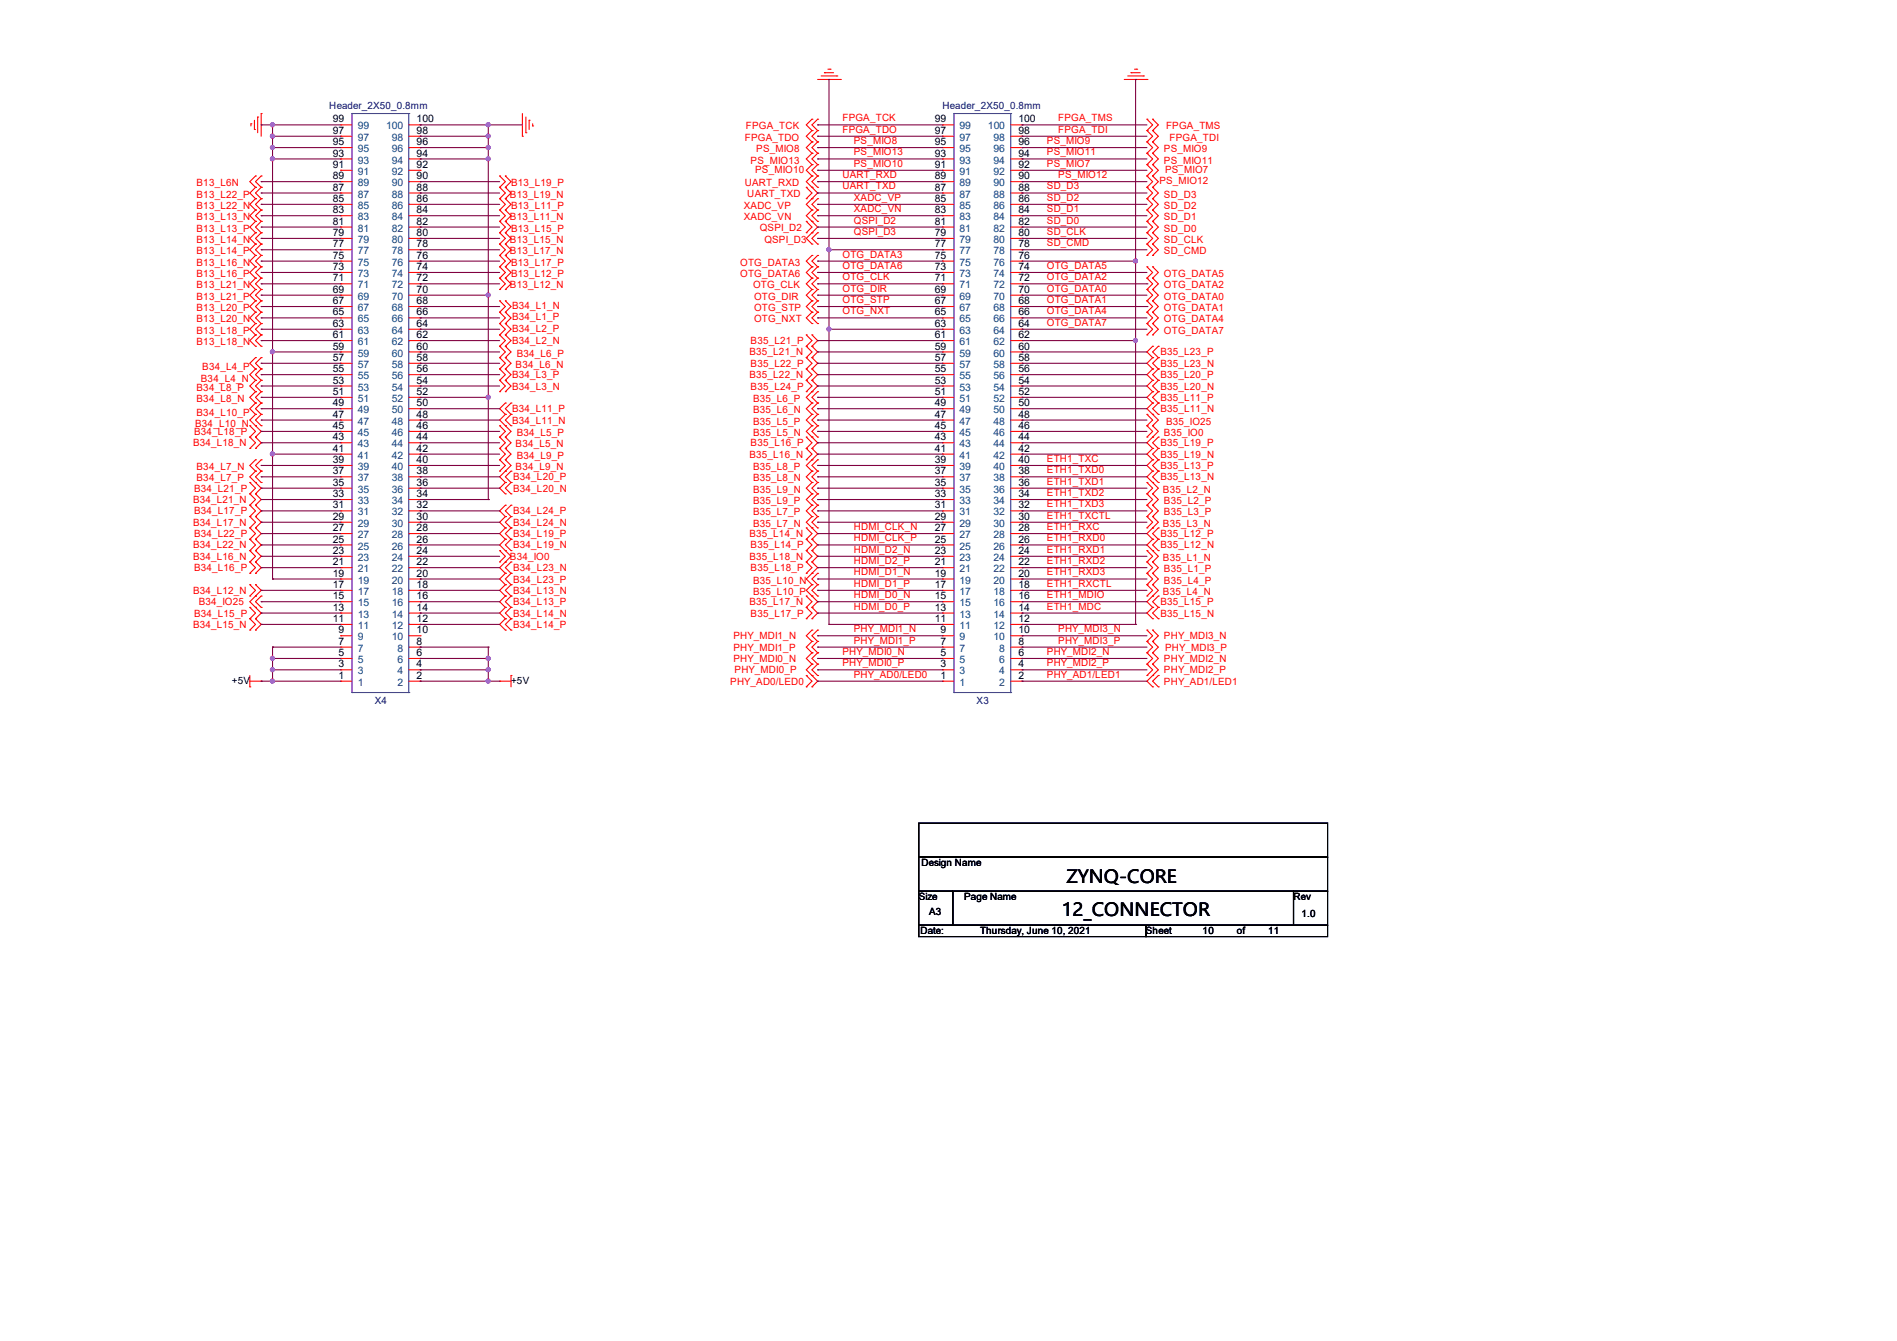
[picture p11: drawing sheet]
<svg xmlns="http://www.w3.org/2000/svg" width="297mm" height="210mm" viewBox="0 0 297 210" stroke-linecap="round" stroke-linejoin="round" font-family="sans-serif">
<defs><g id="words">
<g font-size="2.8">
<text x="166.2" y="143.4">12_CONNECTOR</text>
<text x="167" y="138.3">ZYNQ-CORE</text>
</g>
<g font-size="1.6" fill="#000080">
<text x="51.6" y="17.1">Header_2X50_0.8mm</text>
<text x="147.6" y="17.1">Header_2X50_0.8mm</text>
<text x="58.7" y="110.2">X4</text>
<text x="152.9" y="110.2">X3</text>
</g>
<g font-size="1.6">
<text x="52.1" y="22.7">95</text>
<text x="52.1" y="21">97</text>
<text x="52.1" y="19.2">99</text>
<text x="65.2" y="22.7">96</text>
<text x="65.2" y="21">98</text>
<text x="65.2" y="19.2">100</text>
<text x="146.3" y="22.7">95</text>
<text x="146.3" y="21">97</text>
<text x="146.3" y="19.2">99</text>
<text x="159.5" y="22.7">96</text>
<text x="159.5" y="21">98</text>
<text x="159.5" y="19.2">100</text>
<text x="52.1" y="29.8">87</text>
<text x="52.1" y="28.1">89</text>
<text x="52.1" y="26.3">91</text>
<text x="52.1" y="24.5">93</text>
<text x="65.2" y="29.8">88</text>
<text x="65.2" y="28.1">90</text>
<text x="65.2" y="26.3">92</text>
<text x="65.2" y="24.5">94</text>
<text x="146.3" y="29.8">87</text>
<text x="146.3" y="28.1">89</text>
<text x="146.3" y="26.3">91</text>
<text x="146.3" y="24.5">93</text>
<text x="159.5" y="29.8">88</text>
<text x="159.5" y="28.1">90</text>
<text x="159.5" y="26.3">92</text>
<text x="159.5" y="24.5">94</text>
<text x="52.1" y="35.2">81</text>
<text x="52.1" y="33.4">83</text>
<text x="52.1" y="31.6">85</text>
<text x="65.2" y="35.2">82</text>
<text x="65.2" y="33.4">84</text>
<text x="65.2" y="31.6">86</text>
<text x="146.3" y="35.2">81</text>
<text x="146.3" y="33.4">83</text>
<text x="146.3" y="31.6">85</text>
<text x="159.5" y="35.2">82</text>
<text x="159.5" y="33.4">84</text>
<text x="159.5" y="31.6">86</text>
<text x="52.1" y="40.5">75</text>
<text x="52.1" y="38.7">77</text>
<text x="52.1" y="37">79</text>
<text x="65.2" y="40.5">76</text>
<text x="65.2" y="38.7">78</text>
<text x="65.2" y="37">80</text>
<text x="146.3" y="40.5">75</text>
<text x="146.3" y="38.7">77</text>
<text x="146.3" y="37">79</text>
<text x="159.5" y="40.5">76</text>
<text x="159.5" y="38.7">78</text>
<text x="159.5" y="37">80</text>
<text x="52.1" y="47.6">67</text>
<text x="52.1" y="45.8">69</text>
<text x="52.1" y="44.1">71</text>
<text x="52.1" y="42.3">73</text>
<text x="65.2" y="47.6">68</text>
<text x="65.2" y="45.8">70</text>
<text x="65.2" y="44.1">72</text>
<text x="65.2" y="42.3">74</text>
<text x="146.3" y="47.6">67</text>
<text x="146.3" y="45.8">69</text>
<text x="146.3" y="44.1">71</text>
<text x="146.3" y="42.3">73</text>
<text x="159.5" y="47.6">68</text>
<text x="159.5" y="45.8">70</text>
<text x="159.5" y="44.1">72</text>
<text x="159.5" y="42.3">74</text>
<text x="52.1" y="53">61</text>
<text x="52.1" y="51.2">63</text>
<text x="52.1" y="49.4">65</text>
<text x="65.2" y="53">62</text>
<text x="65.2" y="51.2">64</text>
<text x="65.2" y="49.4">66</text>
<text x="146.3" y="53">61</text>
<text x="146.3" y="51.2">63</text>
<text x="146.3" y="49.4">65</text>
<text x="159.5" y="53">62</text>
<text x="159.5" y="51.2">64</text>
<text x="159.5" y="49.4">66</text>
<text x="52.1" y="58.3">55</text>
<text x="52.1" y="56.5">57</text>
<text x="52.1" y="54.7">59</text>
<text x="65.2" y="58.3">56</text>
<text x="65.2" y="56.5">58</text>
<text x="65.2" y="54.7">60</text>
<text x="146.3" y="58.3">55</text>
<text x="146.3" y="56.5">57</text>
<text x="146.3" y="54.7">59</text>
<text x="159.5" y="58.3">56</text>
<text x="159.5" y="56.5">58</text>
<text x="159.5" y="54.7">60</text>
<text x="52.1" y="65.4">47</text>
<text x="52.1" y="63.6">49</text>
<text x="52.1" y="61.8">51</text>
<text x="52.1" y="60.1">53</text>
<text x="65.2" y="65.4">48</text>
<text x="65.2" y="63.6">50</text>
<text x="65.2" y="61.8">52</text>
<text x="65.2" y="60.1">54</text>
<text x="146.3" y="65.4">47</text>
<text x="146.3" y="63.6">49</text>
<text x="146.3" y="61.8">51</text>
<text x="146.3" y="60.1">53</text>
<text x="159.5" y="65.4">48</text>
<text x="159.5" y="63.6">50</text>
<text x="159.5" y="61.8">52</text>
<text x="159.5" y="60.1">54</text>
<text x="52.1" y="70.7">41</text>
<text x="52.1" y="69">43</text>
<text x="52.1" y="67.2">45</text>
<text x="65.2" y="70.7">42</text>
<text x="65.2" y="69">44</text>
<text x="65.2" y="67.2">46</text>
<text x="146.3" y="70.7">41</text>
<text x="146.3" y="69">43</text>
<text x="146.3" y="67.2">45</text>
<text x="159.5" y="70.7">42</text>
<text x="159.5" y="69">44</text>
<text x="159.5" y="67.2">46</text>
<text x="52.1" y="77.9">33</text>
<text x="52.1" y="76.1">35</text>
<text x="52.1" y="74.3">37</text>
<text x="52.1" y="72.5">39</text>
<text x="65.2" y="77.9">34</text>
<text x="65.2" y="76.1">36</text>
<text x="65.2" y="74.3">38</text>
<text x="65.2" y="72.5">40</text>
<text x="146.3" y="77.9">33</text>
<text x="146.3" y="76.1">35</text>
<text x="146.3" y="74.3">37</text>
<text x="146.3" y="72.5">39</text>
<text x="159.5" y="77.9">34</text>
<text x="159.5" y="76.1">36</text>
<text x="159.5" y="74.3">38</text>
<text x="159.5" y="72.5">40</text>
<text x="52.1" y="83.2">27</text>
<text x="52.1" y="81.4">29</text>
<text x="52.1" y="79.6">31</text>
<text x="65.2" y="83.2">28</text>
<text x="65.2" y="81.4">30</text>
<text x="65.2" y="79.6">32</text>
<text x="146.3" y="83.2">27</text>
<text x="146.3" y="81.4">29</text>
<text x="146.3" y="79.6">31</text>
<text x="159.5" y="83.2">28</text>
<text x="159.5" y="81.4">30</text>
<text x="159.5" y="79.6">32</text>
<text x="52.1" y="88.5">21</text>
<text x="52.1" y="86.7">23</text>
<text x="52.1" y="85">25</text>
<text x="65.2" y="88.5">22</text>
<text x="65.2" y="86.7">24</text>
<text x="65.2" y="85">26</text>
<text x="146.3" y="88.5">21</text>
<text x="146.3" y="86.7">23</text>
<text x="146.3" y="85">25</text>
<text x="159.5" y="88.5">22</text>
<text x="159.5" y="86.7">24</text>
<text x="159.5" y="85">26</text>
<text x="52.1" y="95.6">13</text>
<text x="52.1" y="93.9">15</text>
<text x="52.1" y="92.1">17</text>
<text x="52.1" y="90.3">19</text>
<text x="65.2" y="95.6">14</text>
<text x="65.2" y="93.9">16</text>
<text x="65.2" y="92.1">18</text>
<text x="65.2" y="90.3">20</text>
<text x="146.3" y="95.6">13</text>
<text x="146.3" y="93.9">15</text>
<text x="146.3" y="92.1">17</text>
<text x="146.3" y="90.3">19</text>
<text x="159.5" y="95.6">14</text>
<text x="159.5" y="93.9">16</text>
<text x="159.5" y="92.1">18</text>
<text x="159.5" y="90.3">20</text>
<text x="52.1" y="97.4">11</text>
<text x="53" y="101">7</text>
<text x="53" y="99.2">9</text>
<text x="65.2" y="101">8</text>
<text x="65.2" y="99.2">10</text>
<text x="65.2" y="97.4">12</text>
<text x="146.3" y="97.4">11</text>
<text x="147.2" y="101">7</text>
<text x="147.2" y="99.2">9</text>
<text x="159.5" y="101">8</text>
<text x="159.5" y="99.2">10</text>
<text x="159.5" y="97.4">12</text>
<text x="36.3" y="107.1">+5V</text>
<text x="53" y="106.3">1</text>
<text x="53" y="104.5">3</text>
<text x="53" y="102.7">5</text>
<text x="65.2" y="104.5">4</text>
<text x="65.2" y="102.7">6</text>
<text x="65.2" y="106.3">2</text>
<text x="80" y="107.1">+5V</text>
<text x="147.2" y="106.3">1</text>
<text x="147.2" y="104.5">3</text>
<text x="147.2" y="102.7">5</text>
<text x="159.5" y="104.5">4</text>
<text x="159.5" y="102.7">6</text>
<text x="159.5" y="106.3">2</text>
<text x="144.3" y="135.7">Design Name</text>
<text x="143.8" y="141">Size</text>
<text x="145.5" y="143.3">A3</text>
<text x="151" y="141">Page Name</text>
<text x="202.5" y="141">Rev</text>
<text x="203.8" y="143.7">1.0</text>
<text x="144.1" y="146.3">Date:</text>
<text x="153.5" y="146.3">Thursday, June 10, 2021</text>
<text x="179.4" y="146.3">Sheet</text>
<text x="188.3" y="146.3">10</text>
<text x="193.6" y="146.3">of</text>
<text x="198.6" y="146.3">11</text>
</g>
<g font-size="1.6" fill="#004080">
<text x="56" y="23.8">95</text>
<text x="56" y="22.1">97</text>
<text x="56" y="20.3">99</text>
<text x="60.5" y="20.3">100</text>
<text x="61.3" y="23.8">96</text>
<text x="61.3" y="22.1">98</text>
<text x="150.2" y="23.8">95</text>
<text x="150.2" y="22.1">97</text>
<text x="150.2" y="20.3">99</text>
<text x="154.7" y="20.3">100</text>
<text x="155.6" y="23.8">96</text>
<text x="155.6" y="22.1">98</text>
<text x="56" y="29.2">89</text>
<text x="56" y="27.4">91</text>
<text x="56" y="25.6">93</text>
<text x="61.3" y="29.2">90</text>
<text x="61.3" y="27.4">92</text>
<text x="61.3" y="25.6">94</text>
<text x="150.2" y="29.2">89</text>
<text x="150.2" y="27.4">91</text>
<text x="150.2" y="25.6">93</text>
<text x="155.6" y="29.2">90</text>
<text x="155.6" y="27.4">92</text>
<text x="155.6" y="25.6">94</text>
<text x="56" y="34.5">83</text>
<text x="56" y="32.7">85</text>
<text x="56" y="30.9">87</text>
<text x="61.3" y="34.5">84</text>
<text x="61.3" y="32.7">86</text>
<text x="61.3" y="30.9">88</text>
<text x="150.2" y="34.5">83</text>
<text x="150.2" y="32.7">85</text>
<text x="150.2" y="30.9">87</text>
<text x="155.6" y="34.5">84</text>
<text x="155.6" y="32.7">86</text>
<text x="155.6" y="30.9">88</text>
<text x="56" y="41.6">75</text>
<text x="56" y="39.8">77</text>
<text x="56" y="38.1">79</text>
<text x="56" y="36.3">81</text>
<text x="61.3" y="41.6">76</text>
<text x="61.3" y="39.8">78</text>
<text x="61.3" y="38.1">80</text>
<text x="61.3" y="36.3">82</text>
<text x="150.2" y="41.6">75</text>
<text x="150.2" y="39.8">77</text>
<text x="150.2" y="38.1">79</text>
<text x="150.2" y="36.3">81</text>
<text x="155.6" y="41.6">76</text>
<text x="155.6" y="39.8">78</text>
<text x="155.6" y="38.1">80</text>
<text x="155.6" y="36.3">82</text>
<text x="56" y="46.9">69</text>
<text x="56" y="45.2">71</text>
<text x="56" y="43.4">73</text>
<text x="61.3" y="46.9">70</text>
<text x="61.3" y="45.2">72</text>
<text x="61.3" y="43.4">74</text>
<text x="150.2" y="46.9">69</text>
<text x="150.2" y="45.2">71</text>
<text x="150.2" y="43.4">73</text>
<text x="155.6" y="46.9">70</text>
<text x="155.6" y="45.2">72</text>
<text x="155.6" y="43.4">74</text>
<text x="56" y="52.3">63</text>
<text x="56" y="50.5">65</text>
<text x="56" y="48.7">67</text>
<text x="61.3" y="52.3">64</text>
<text x="61.3" y="50.5">66</text>
<text x="61.3" y="48.7">68</text>
<text x="150.2" y="52.3">63</text>
<text x="150.2" y="50.5">65</text>
<text x="150.2" y="48.7">67</text>
<text x="155.6" y="52.3">64</text>
<text x="155.6" y="50.5">66</text>
<text x="155.6" y="48.7">68</text>
<text x="56" y="59.4">55</text>
<text x="56" y="57.6">57</text>
<text x="56" y="55.8">59</text>
<text x="56" y="54.1">61</text>
<text x="61.3" y="59.4">56</text>
<text x="61.3" y="57.6">58</text>
<text x="61.3" y="55.8">60</text>
<text x="61.3" y="54.1">62</text>
<text x="150.2" y="59.4">55</text>
<text x="150.2" y="57.6">57</text>
<text x="150.2" y="55.8">59</text>
<text x="150.2" y="54.1">61</text>
<text x="155.6" y="59.4">56</text>
<text x="155.6" y="57.6">58</text>
<text x="155.6" y="55.8">60</text>
<text x="155.6" y="54.1">62</text>
<text x="56" y="64.7">49</text>
<text x="56" y="63">51</text>
<text x="56" y="61.2">53</text>
<text x="61.3" y="64.7">50</text>
<text x="61.3" y="63">52</text>
<text x="61.3" y="61.2">54</text>
<text x="150.2" y="64.7">49</text>
<text x="150.2" y="63">51</text>
<text x="150.2" y="61.2">53</text>
<text x="155.6" y="64.7">50</text>
<text x="155.6" y="63">52</text>
<text x="155.6" y="61.2">54</text>
<text x="56" y="71.8">41</text>
<text x="56" y="70.1">43</text>
<text x="56" y="68.3">45</text>
<text x="56" y="66.5">47</text>
<text x="61.3" y="71.8">42</text>
<text x="61.3" y="70.1">44</text>
<text x="61.3" y="68.3">46</text>
<text x="61.3" y="66.5">48</text>
<text x="150.2" y="71.8">41</text>
<text x="150.2" y="70.1">43</text>
<text x="150.2" y="68.3">45</text>
<text x="150.2" y="66.5">47</text>
<text x="155.6" y="71.8">42</text>
<text x="155.6" y="70.1">44</text>
<text x="155.6" y="68.3">46</text>
<text x="155.6" y="66.5">48</text>
<text x="56" y="77.2">35</text>
<text x="56" y="75.4">37</text>
<text x="56" y="73.6">39</text>
<text x="61.3" y="77.2">36</text>
<text x="61.3" y="75.4">38</text>
<text x="61.3" y="73.6">40</text>
<text x="150.2" y="77.2">35</text>
<text x="150.2" y="75.4">37</text>
<text x="150.2" y="73.6">39</text>
<text x="155.6" y="77.2">36</text>
<text x="155.6" y="75.4">38</text>
<text x="155.6" y="73.6">40</text>
<text x="56" y="82.5">29</text>
<text x="56" y="80.7">31</text>
<text x="56" y="79">33</text>
<text x="61.3" y="82.5">30</text>
<text x="61.3" y="80.7">32</text>
<text x="61.3" y="79">34</text>
<text x="150.2" y="82.5">29</text>
<text x="150.2" y="80.7">31</text>
<text x="150.2" y="79">33</text>
<text x="155.6" y="82.5">30</text>
<text x="155.6" y="80.7">32</text>
<text x="155.6" y="79">34</text>
<text x="56" y="89.6">21</text>
<text x="56" y="87.8">23</text>
<text x="56" y="86.1">25</text>
<text x="56" y="84.3">27</text>
<text x="61.3" y="89.6">22</text>
<text x="61.3" y="87.8">24</text>
<text x="61.3" y="86.1">26</text>
<text x="61.3" y="84.3">28</text>
<text x="150.2" y="89.6">21</text>
<text x="150.2" y="87.8">23</text>
<text x="150.2" y="86.1">25</text>
<text x="150.2" y="84.3">27</text>
<text x="155.6" y="89.6">22</text>
<text x="155.6" y="87.8">24</text>
<text x="155.6" y="86.1">26</text>
<text x="155.6" y="84.3">28</text>
<text x="56" y="95">15</text>
<text x="56" y="93.2">17</text>
<text x="56" y="91.4">19</text>
<text x="61.3" y="95">16</text>
<text x="61.3" y="93.2">18</text>
<text x="61.3" y="91.4">20</text>
<text x="150.2" y="95">15</text>
<text x="150.2" y="93.2">17</text>
<text x="150.2" y="91.4">19</text>
<text x="155.6" y="95">16</text>
<text x="155.6" y="93.2">18</text>
<text x="155.6" y="91.4">20</text>
<text x="56" y="100.3">9</text>
<text x="56" y="98.5">11</text>
<text x="56" y="96.7">13</text>
<text x="61.3" y="100.3">10</text>
<text x="61.3" y="98.5">12</text>
<text x="61.3" y="96.7">14</text>
<text x="150.2" y="100.3">9</text>
<text x="150.2" y="98.5">11</text>
<text x="150.2" y="96.7">13</text>
<text x="155.6" y="100.3">10</text>
<text x="155.6" y="98.5">12</text>
<text x="155.6" y="96.7">14</text>
<text x="56" y="107.4">1</text>
<text x="56" y="105.6">3</text>
<text x="56" y="103.8">5</text>
<text x="56" y="102.1">7</text>
<text x="62.2" y="105.6">4</text>
<text x="62.2" y="103.8">6</text>
<text x="62.2" y="102.1">8</text>
<text x="62.2" y="107.4">2</text>
<text x="150.2" y="107.4">1</text>
<text x="150.2" y="105.6">3</text>
<text x="150.2" y="103.8">5</text>
<text x="150.2" y="102.1">7</text>
<text x="156.5" y="105.6">4</text>
<text x="156.5" y="103.8">6</text>
<text x="156.5" y="102.1">8</text>
<text x="156.5" y="107.4">2</text>
</g>
<g font-size="1.6" fill="#f00">
<text x="116.6" y="22.1">FPGA_TDO</text>
<text x="116.8" y="20.3">FPGA_TCK</text>
<text x="118.4" y="23.8">PS_MIO8</text>
<text x="131.9" y="20.8">FPGA_TDO</text>
<text x="131.9" y="19">FPGA_TCK</text>
<text x="133.7" y="22.6">PS_MIO8</text>
<text x="163.9" y="22.6">PS_MIO9</text>
<text x="165.7" y="20.8">FPGA_TDI</text>
<text x="165.7" y="19">FPGA_TMS</text>
<text x="182.2" y="23.8">PS_MIO9</text>
<text x="182.6" y="20.3">FPGA_TMS</text>
<text x="183.1" y="22.1">FPGA_TDI</text>
<text x="30.8" y="29.2">B13_L6N</text>
<text x="80" y="29.2">B13_L19_P</text>
<text x="116.6" y="29.2">UART_RXD</text>
<text x="117.5" y="25.6">PS_MIO13</text>
<text x="118.2" y="27.1">PS_MIO10</text>
<text x="131.9" y="27.9">UART_RXD</text>
<text x="131.9" y="29.7">UART_TXD</text>
<text x="133.7" y="24.3">PS_MIO13</text>
<text x="133.7" y="26.1">PS_MIO10</text>
<text x="163.9" y="29.7">SD_D3</text>
<text x="163.9" y="24.3">PS_MIO11</text>
<text x="163.9" y="26.1">PS_MIO7</text>
<text x="165.7" y="27.9">PS_MIO12</text>
<text x="181.5" y="28.8">PS_MIO12</text>
<text x="182.2" y="25.6">PS_MIO11</text>
<text x="182.4" y="27.1">PS_MIO7</text>
<text x="30.8" y="30.9">B13_L22_P</text>
<text x="30.8" y="32.7">B13_L22_N</text>
<text x="30.8" y="34.5">B13_L13_N</text>
<text x="79.8" y="34.5">B13_L11_N</text>
<text x="79.8" y="30.9">B13_L19_N</text>
<text x="80" y="32.7">B13_L11_P</text>
<text x="116.5" y="32.7">XADC_VP</text>
<text x="116.5" y="34.5">XADC_VN</text>
<text x="117" y="30.8">UART_TXD</text>
<text x="133.7" y="35">QSPI_D2</text>
<text x="133.7" y="31.5">XADC_VP</text>
<text x="133.7" y="33.2">XADC_VN</text>
<text x="163.9" y="33.2">SD_D1</text>
<text x="163.9" y="35">SD_D0</text>
<text x="163.9" y="31.5">SD_D2</text>
<text x="182.2" y="30.9">SD_D3</text>
<text x="182.2" y="34.5">SD_D1</text>
<text x="182.2" y="32.7">SD_D2</text>
<text x="30.8" y="36.3">B13_L13_P</text>
<text x="30.8" y="39.8">B13_L14_P</text>
<text x="30.8" y="38.1">B13_L14_N</text>
<text x="30.8" y="41.6">B13_L16_N</text>
<text x="79.8" y="38.1">B13_L15_N</text>
<text x="79.8" y="39.8">B13_L17_N</text>
<text x="80" y="36.3">B13_L15_P</text>
<text x="80" y="41.6">B13_L17_P</text>
<text x="115.9" y="41.6">OTG_DATA3</text>
<text x="119" y="36.1">QSPI_D2</text>
<text x="119.7" y="38.1">QSPI_D3</text>
<text x="131.9" y="40.3">OTG_DATA3</text>
<text x="133.7" y="36.8">QSPI_D3</text>
<text x="163.9" y="38.6">SD_CMD</text>
<text x="163.9" y="36.8">SD_CLK</text>
<text x="182.2" y="39.8">SD_CMD</text>
<text x="182.2" y="38.1">SD_CLK</text>
<text x="182.2" y="36.3">SD_D0</text>
<text x="30.8" y="43.4">B13_L16_P</text>
<text x="30.8" y="45.2">B13_L21_N</text>
<text x="30.8" y="46.9">B13_L21_P</text>
<text x="79.8" y="45.2">B13_L12_N</text>
<text x="80" y="43.4">B13_L12_P</text>
<text x="115.9" y="43.4">OTG_DATA6</text>
<text x="117.9" y="45.2">OTG_CLK</text>
<text x="118.1" y="46.9">OTG_DIR</text>
<text x="131.9" y="47.5">OTG_STP</text>
<text x="131.9" y="43.9">OTG_CLK</text>
<text x="131.9" y="42.1">OTG_DATA6</text>
<text x="131.9" y="45.7">OTG_DIR</text>
<text x="163.9" y="47.5">OTG_DATA1</text>
<text x="163.9" y="42.1">OTG_DATA5</text>
<text x="163.9" y="45.7">OTG_DATA0</text>
<text x="163.9" y="43.9">OTG_DATA2</text>
<text x="182.2" y="46.9">OTG_DATA0</text>
<text x="182.2" y="45.2">OTG_DATA2</text>
<text x="182.2" y="43.4">OTG_DATA5</text>
<text x="30.8" y="50.5">B13_L20_N</text>
<text x="30.8" y="48.7">B13_L20_P</text>
<text x="30.8" y="52.3">B13_L18_P</text>
<text x="80.2" y="50.2">B34_L1_P</text>
<text x="80.2" y="48.4">B34_L1_N</text>
<text x="80.2" y="51.9">B34_L2_P</text>
<text x="80.2" y="53.9">B34_L2_N</text>
<text x="117.5" y="53.9">B35_L21_P</text>
<text x="118.1" y="50.5">OTG_NXT</text>
<text x="118.1" y="48.7">OTG_STP</text>
<text x="131.9" y="49.2">OTG_NXT</text>
<text x="163.9" y="51">OTG_DATA7</text>
<text x="163.9" y="49.2">OTG_DATA4</text>
<text x="182.2" y="48.7">OTG_DATA1</text>
<text x="182.2" y="52.3">OTG_DATA7</text>
<text x="182.2" y="50.5">OTG_DATA4</text>
<text x="30.8" y="54.1">B13_L18_N</text>
<text x="31.5" y="59.8">B34_L4_N</text>
<text x="31.7" y="58">B34_L4_P</text>
<text x="80.2" y="59.2">B34_L3_P</text>
<text x="80.7" y="57.6">B34_L6_N</text>
<text x="80.9" y="55.8">B34_L6_P</text>
<text x="117.3" y="55.7">B35_L21_N</text>
<text x="117.3" y="59.2">B35_L22_N</text>
<text x="117.5" y="57.4">B35_L22_P</text>
<text x="181.7" y="59.2">B35_L20_P</text>
<text x="181.7" y="55.7">B35_L23_P</text>
<text x="181.7" y="57.4">B35_L23_N</text>
<text x="30.8" y="61.2">B34_L8_P</text>
<text x="30.8" y="62.9">B34_L8_N</text>
<text x="30.8" y="65.1">B34_L10_P</text>
<text x="80.2" y="64.6">B34_L11_P</text>
<text x="80.2" y="61">B34_L3_N</text>
<text x="117.5" y="61">B35_L24_P</text>
<text x="117.9" y="62.9">B35_L6_P</text>
<text x="117.9" y="64.7">B35_L6_N</text>
<text x="181.7" y="61">B35_L20_N</text>
<text x="181.7" y="64.6">B35_L11_N</text>
<text x="181.7" y="62.8">B35_L11_P</text>
<text x="30.2" y="69.9">B34_L18_N</text>
<text x="30.4" y="68.1">B34_L18_P</text>
<text x="30.6" y="66.9">B34_L10_N</text>
<text x="80.2" y="66.3">B34_L11_N</text>
<text x="80.7" y="70.1">B34_L5_N</text>
<text x="80.9" y="71.8">B34_L9_P</text>
<text x="80.9" y="68.3">B34_L5_P</text>
<text x="117.3" y="71.7">B35_L16_N</text>
<text x="117.5" y="69.9">B35_L16_P</text>
<text x="117.9" y="66.5">B35_L5_P</text>
<text x="117.9" y="68.3">B35_L5_N</text>
<text x="181.7" y="69.9">B35_L19_P</text>
<text x="181.7" y="71.7">B35_L19_N</text>
<text x="182.2" y="68.3">B35_IO0</text>
<text x="182.6" y="66.5">B35_IO25</text>
<text x="30.4" y="77">B34_L21_P</text>
<text x="30.8" y="75.4">B34_L7_P</text>
<text x="30.8" y="73.6">B34_L7_N</text>
<text x="80.3" y="75.2">B34_L20_P</text>
<text x="80.3" y="77">B34_L20_N</text>
<text x="80.7" y="73.6">B34_L9_N</text>
<text x="117.9" y="77.2">B35_L9_N</text>
<text x="117.9" y="73.6">B35_L8_P</text>
<text x="117.9" y="75.4">B35_L8_N</text>
<text x="163.9" y="72.3">ETH1_TXC</text>
<text x="163.9" y="74.1">ETH1_TXD0</text>
<text x="163.9" y="77.7">ETH1_TXD2</text>
<text x="163.9" y="75.9">ETH1_TXD1</text>
<text x="181.7" y="73.4">B35_L13_P</text>
<text x="181.7" y="75.2">B35_L13_N</text>
<text x="182.1" y="77.2">B35_L2_N</text>
<text x="30.2" y="82.3">B34_L17_N</text>
<text x="30.2" y="78.8">B34_L21_N</text>
<text x="30.4" y="80.6">B34_L17_P</text>
<text x="80.3" y="80.6">B34_L24_P</text>
<text x="80.3" y="82.3">B34_L24_N</text>
<text x="117.9" y="80.7">B35_L7_P</text>
<text x="117.9" y="82.5">B35_L7_N</text>
<text x="117.9" y="78.9">B35_L9_P</text>
<text x="133.7" y="83">HDMI_CLK_N</text>
<text x="163.9" y="83">ETH1_RXC</text>
<text x="163.9" y="81.2">ETH1_TXCTL</text>
<text x="163.9" y="79.5">ETH1_TXD3</text>
<text x="182.1" y="82.5">B35_L3_N</text>
<text x="182.2" y="80.7">B35_L3_P</text>
<text x="182.2" y="78.9">B35_L2_P</text>
<text x="30.2" y="85.9">B34_L22_N</text>
<text x="30.2" y="87.7">B34_L16_N</text>
<text x="30.4" y="84.1">B34_L22_P</text>
<text x="30.4" y="89.4">B34_L16_P</text>
<text x="79.8" y="87.7">B34_IO0</text>
<text x="80.3" y="89.4">B34_L23_N</text>
<text x="80.3" y="84.1">B34_L19_P</text>
<text x="80.3" y="85.9">B34_L19_N</text>
<text x="117.3" y="84.1">B35_L14_N</text>
<text x="117.3" y="87.7">B35_L18_N</text>
<text x="117.5" y="85.9">B35_L14_P</text>
<text x="117.5" y="89.4">B35_L18_P</text>
<text x="133.7" y="84.8">HDMI_CLK_P</text>
<text x="133.7" y="86.6">HDMI_D2_N</text>
<text x="133.7" y="88.3">HDMI_D2_P</text>
<text x="163.9" y="84.8">ETH1_RXD0</text>
<text x="163.9" y="88.3">ETH1_RXD2</text>
<text x="163.9" y="86.6">ETH1_RXD1</text>
<text x="181.7" y="85.9">B35_L12_N</text>
<text x="181.7" y="84.1">B35_L12_P</text>
<text x="182.1" y="87.8">B35_L1_N</text>
<text x="182.2" y="89.6">B35_L1_P</text>
<text x="30.2" y="93">B34_L12_N</text>
<text x="31.1" y="94.8">B34_IO25</text>
<text x="80.3" y="91.2">B34_L23_P</text>
<text x="80.3" y="94.8">B34_L13_P</text>
<text x="80.3" y="93">B34_L13_N</text>
<text x="117.3" y="94.8">B35_L17_N</text>
<text x="117.9" y="93.2">B35_L10_P</text>
<text x="117.9" y="91.4">B35_L10_N</text>
<text x="133.7" y="90.1">HDMI_D1_N</text>
<text x="133.7" y="91.9">HDMI_D1_P</text>
<text x="133.7" y="93.7">HDMI_D0_N</text>
<text x="133.7" y="95.5">HDMI_D0_P</text>
<text x="163.9" y="93.7">ETH1_MDIO</text>
<text x="163.9" y="95.5">ETH1_MDC</text>
<text x="163.9" y="91.9">ETH1_RXCTL</text>
<text x="163.9" y="90.1">ETH1_RXD3</text>
<text x="181.7" y="94.8">B35_L15_P</text>
<text x="182.1" y="93.2">B35_L4_N</text>
<text x="182.2" y="91.4">B35_L4_P</text>
<text x="30.2" y="98.3">B34_L15_N</text>
<text x="30.4" y="96.6">B34_L15_P</text>
<text x="80.3" y="98.3">B34_L14_P</text>
<text x="80.3" y="96.6">B34_L14_N</text>
<text x="114.8" y="101.9">PHY_MDI1_P</text>
<text x="114.8" y="100.1">PHY_MDI1_N</text>
<text x="117.5" y="96.6">B35_L17_P</text>
<text x="133.7" y="100.8">PHY_MDI1_P</text>
<text x="133.7" y="99">PHY_MDI1_N</text>
<text x="165.7" y="99">PHY_MDI3_N</text>
<text x="165.7" y="100.8">PHY_MDI3_P</text>
<text x="181.7" y="96.6">B35_L15_N</text>
<text x="182.2" y="100.1">PHY_MDI3_N</text>
<text x="182.4" y="101.9">PHY_MDI3_P</text>
<text x="114.3" y="107.2">PHY_AD0/LED0</text>
<text x="114.8" y="103.7">PHY_MDI0_N</text>
<text x="115" y="105.4">PHY_MDI0_P</text>
<text x="131.9" y="104.3">PHY_MDI0_P</text>
<text x="131.9" y="102.6">PHY_MDI0_N</text>
<text x="133.7" y="106.1">PHY_AD0/LED0</text>
<text x="163.9" y="102.6">PHY_MDI2_N</text>
<text x="163.9" y="106.1">PHY_AD1/LED1</text>
<text x="163.9" y="104.3">PHY_MDI2_P</text>
<text x="182.2" y="103.7">PHY_MDI2_N</text>
<text x="182.2" y="107.2">PHY_AD1/LED1</text>
<text x="182.2" y="105.4">PHY_MDI2_P</text>
</g>
</g></defs>
<g fill="none" stroke="#f00" stroke-width=".17">
<path d="M39.3 19.4h.1M39.3 19.4v.3M39.8 18.8v1.5M40.3 18.3h.1M40.3 18.3v2.5M40.9 17.8h.1M40.9 17.8v3.5M53.3 19.6h.1M53.3 19.6h1.8M64 19.6h1.8M65.8 19.6h.1M81.8 17.8v3.5"/>
<path d="M82.3 18.3v2.5M82.8 18.8h.1M82.8 18.8v1.5M83.4 19.7h.1M83.4 19.4v.3M127.1 18.7h.1M127.1 18.7l-.9 .9 .9 .8M128 18.7h.1M128 12.4h3.6M128 18.7l-.9 .9 .9 .8M128.6 11.9h2.4M129.1 11.4h.1"/>
<path d="M129.1 11.4h1.4M129.6 10.8h.4M130 10.8h.1M131 11.9h.1M131.6 12.4h.1M147.6 19.6h.1M147.6 19.6h1.8M158.2 19.6h1.8M160 19.6h.1M176 12.4h3.6M176.6 11.9h2.4M177.1 11.4h.1"/>
<path d="M177.1 11.4h1.4M177.6 10.8h.4M178 10.8h.1M179 11.9h.1M179.6 12.4h.1M179.6 18.7h.1M179.6 18.7l.9 .9-.9 .8M180.5 18.7h.1M180.5 18.7l.9 .9-.9 .8M39.8 20.3h.1M40 29.3h.1M40 31.1h.1"/>
<path d="M40 32.9h.1M40 34.7h.1M40 36.4h.1M40 38.2h.1M40 27.6h.1M40 29.3l-.9 .9 .9 .9M40 31.1l-.9 .9 .9 .9M40 34.7l-.9 .9 .9 .8M40 32.9l-.9 .9 .9 .9M40 38.2l-.9 .9 .9 .9M40 36.4l-.9 .9 .9 .9M40 27.6l-.9 .8 .9 .9"/>
<path d="M40.9 29.3h.1M40.9 31.1h.1M40.9 32.9h.1M40.9 34.7h.1M40.9 36.4h.1M40.9 38.2h.1M40.9 27.6h.1M40.9 29.3l-.9 .9 .9 .9M40.9 31.1l-.9 .9 .9 .9M40.9 34.7l-.9 .9 .9 .8M40.9 32.9l-.9 .9 .9 .9M40.9 38.2l-.9 .9 .9 .9"/>
<path d="M40.9 36.4l-.9 .9 .9 .9M40.9 27.6l-.9 .8 .9 .9M53.3 39.1h.1M53.3 37.3h.1M53.3 35.6h.1M53.3 33.8h.1M53.3 32h.1M53.3 30.2h.1M53.3 28.4h.1M53.3 26.7h.1M53.3 24.9h.1M53.3 23.1h.1"/>
<path d="M53.3 21.3h.1M53.3 39.1h1.8M53.3 37.3h1.8M53.3 35.6h1.8M53.3 33.8h1.8M53.3 32h1.8M53.3 30.2h1.8M53.3 28.4h1.8M53.3 26.7h1.8M53.3 24.9h1.8M53.3 23.1h1.8M53.3 21.3h1.8"/>
<path d="M64 39.1h1.8M64 37.3h1.8M64 35.6h1.8M64 33.8h1.8M64 32h1.8M64 30.2h1.8M64 28.4h1.8M64 26.7h1.8M64 24.9h1.8M64 23.1h1.8M64 21.3h1.8M65.8 39.1h.1"/>
<path d="M65.8 37.3h.1M65.8 35.6h.1M65.8 33.8h.1M65.8 32h.1M65.8 30.2h.1M65.8 28.4h.1M65.8 26.7h.1M65.8 24.9h.1M65.8 23.1h.1M65.8 21.3h.1M78.2 31.1h.1M78.2 32.9h.1"/>
<path d="M78.2 34.7h.1M78.2 36.4h.1M78.2 38.2h.1M78.2 27.6h.1M78.2 29.3h.1M78.2 27.6l.9 .8-.9 .9M78.2 36.4l.9 .9-.9 .9M78.2 38.2l.9 .9-.9 .9M78.2 31.1l.9 .9-.9 .9M78.2 32.9l.9 .9-.9 .9M78.2 34.7l.9 .9-.9 .8M78.2 29.3l.9 .9-.9 .9"/>
<path d="M79.1 31.1h.1M79.1 32.9h.1M79.1 34.7h.1M79.1 36.4h.1M79.1 38.2h.1M79.1 27.6h.1M79.1 29.3h.1M79.1 27.6l.9 .8-.9 .9M79.1 36.4l.9 .9-.9 .9M79.1 38.2l.9 .9-.9 .9M79.1 31.1l.9 .9-.9 .9M79.1 32.9l.9 .9-.9 .9"/>
<path d="M79.1 34.7l.9 .9-.9 .8M79.1 29.3l.9 .9-.9 .9M81.8 21.3h.1M82.3 20.8h.1M126.2 31.1h.1M126.2 29.3h.1M126.2 36.4h.1M126.2 34.7h.1M126.2 29.3l.9 .9-.9 .9M126.2 34.7l.9 .9-.9 .8M127.1 27.6h.1M127.1 29.3h.1"/>
<path d="M127.1 31.1h.1M127.1 34.7h.1M127.1 36.4h.1M127.1 38.2h.1M127.1 32.9h.1M127.1 20.4h.1M127.1 22.2h.1M127.1 24h.1M127.1 25.8h.1M127.1 27.6l-.9 .8 1.8 1.8-1.8 1.8 .9 .9M127.1 32.9l-.9 .9 1.8 1.8-1.8 1.7 .9 .9M127.1 20.4l-.9 .9 .9 .9"/>
<path d="M127.1 22.2l-.9 .9 .9 .9M127.1 24l-.9 .9 .9 .9M127.1 25.8l-.9 .9 .9 .9M128 27.6h.1M128 29.3h.1M128 36.4h.1M128 38.2h.1M128 31.1h.1M128 32.9h.1M128 34.7h.1M128 20.4h.1M128 22.2h.1"/>
<path d="M128 24h.1M128 25.8h.1M128 27.6l-.9 .8 .9 .9M128 36.4l-.9 .9 .9 .9M128 31.1l-.9 .9 .9 .9M128 32.9l-.9 .9 .9 .9M128 20.4l-.9 .9 .9 .9M128 22.2l-.9 .9 .9 .9M128 24l-.9 .9 .9 .9M128 25.8l-.9 .9 .9 .9M147.6 39.1h.1M147.6 37.3h.1"/>
<path d="M147.6 35.6h.1M147.6 33.8h.1M147.6 32h.1M147.6 30.2h.1M147.6 28.4h.1M147.6 26.7h.1M147.6 24.9h.1M147.6 23.1h.1M147.6 21.3h.1M147.6 39.1h1.8M147.6 37.3h1.8M147.6 35.6h1.8"/>
<path d="M147.6 33.8h1.8M147.6 32h1.8M147.6 30.2h1.8M147.6 28.4h1.8M147.6 26.7h1.8M147.6 24.9h1.8M147.6 23.1h1.8M147.6 21.3h1.8M158.2 39.1h1.8M158.2 37.3h1.8M158.2 35.6h1.8M158.2 33.8h1.8"/>
<path d="M158.2 32h1.8M158.2 30.2h1.8M158.2 28.4h1.8M158.2 26.7h1.8M158.2 24.9h1.8M158.2 23.1h1.8M158.2 21.3h1.8M160 39.1h.1M160 37.3h.1M160 35.6h.1M160 33.8h.1M160 32h.1"/>
<path d="M160 30.2h.1M160 28.4h.1M160 26.7h.1M160 24.9h.1M160 23.1h.1M160 21.3h.1M179.6 29.3h.1M179.6 27.6h.1M179.6 38.2h.1M179.6 36.4h.1M179.6 20.4h.1M179.6 22.2h.1"/>
<path d="M179.6 31.1h.1M179.6 32.9h.1M179.6 34.7h.1M179.6 24h.1M179.6 25.8h.1M179.6 27.6l.9 .8-.9 .9M179.6 38.2l.9 .9-.9 .9M179.6 36.4l.9 .9-.9 .9M179.6 20.4l.9 .9-.9 .9M179.6 29.3l.9 .9-.9 .9M179.6 32.9l.9 .9-.9 .9M179.6 34.7l.9 .9-.9 .8"/>
<path d="M179.6 31.1l.9 .9-.9 .9M179.6 25.8l.9 .9-.9 .9M179.6 24l.9 .9-.9 .9M179.6 22.2l.9 .9-.9 .9M180.5 29.3h.1M180.5 27.6h.1M180.5 38.2h.1M180.5 36.4h.1M180.5 20.4h.1M180.5 22.2h.1M180.5 31.1h.1M180.5 32.9h.1"/>
<path d="M180.5 34.7h.1M180.5 24h.1M180.5 25.8h.1M180.5 27.6l.9 .8-.9 .9M180.5 38.2l.9 .9-.9 .9M180.5 36.4l.9 .9-.9 .9M180.5 20.4l.9 .9-.9 .9M180.5 29.3l.9 .9-.9 .9M180.5 32.9l.9 .9-.9 .9M180.5 34.7l.9 .9-.9 .8M180.5 31.1l.9 .9-.9 .9M180.5 24l.9 .9-.9 .9"/>
<path d="M180.5 22.2l.9 .9-.9 .9M180.5 25.8l.9 .9-.9 .9M40 59.6h.1M40 40h.1M40 41.8h.1M40 43.6h.1M40 45.3h.1M40 47.1h.1M40 57.8h.1M40 56h.1M40 48.9h.1M40 50.7h.1"/>
<path d="M40 52.5h.1M40 54.2h.1M40 59.6l-.9 .9 .9 .8M40 41.8l-.9 .9 .9 .9M40 40l-.9 .9 .9 .9M40 43.6l-.9 .8 .9 .9M40 45.3l-.9 .9 .9 .9M40 56l-.9 .9 .9 .9M40 57.8l-.9 .9 .9 .9M40 48.9l-.9 .9 .9 .9M40 47.1l-.9 .9 .9 .9M40 50.7l-.9 .9 .9 .9"/>
<path d="M40 52.5l-.9 .8 .9 .9M40.9 59.6h.1M40.9 40h.1M40.9 41.8h.1M40.9 43.6h.1M40.9 45.3h.1M40.9 47.1h.1M40.9 57.8h.1M40.9 56h.1M40.9 48.9h.1M40.9 50.7h.1M40.9 52.5h.1"/>
<path d="M40.9 54.2h.1M40.9 59.6l-.9 .9 .9 .8M40.9 41.8l-.9 .9 .9 .9M40.9 40l-.9 .9 .9 .9M40.9 43.6l-.9 .8 .9 .9M40.9 45.3l-.9 .9 .9 .9M40.9 56l-.9 .9 .9 .9M40.9 57.8l-.9 .9 .9 .9M40.9 48.9l-.9 .9 .9 .9M40.9 47.1l-.9 .9 .9 .9M40.9 50.7l-.9 .9 .9 .9M40.9 52.5l-.9 .8 .9 .9"/>
<path d="M53.3 58.7h.1M53.3 56.9h.1M53.3 55.1h.1M53.3 53.3h.1M53.3 51.6h.1M53.3 49.8h.1M53.3 48h.1M53.3 46.2h.1M53.3 44.4h.1M53.3 42.7h.1M53.3 40.9h.1M53.3 58.7h1.8"/>
<path d="M53.3 56.9h1.8M53.3 55.1h1.8M53.3 53.3h1.8M53.3 51.6h1.8M53.3 49.8h1.8M53.3 48h1.8M53.3 46.2h1.8M53.3 44.4h1.8M53.3 42.7h1.8M53.3 40.9h1.8M64 58.7h1.8M64 56.9h1.8"/>
<path d="M64 55.1h1.8M64 53.3h1.8M64 51.6h1.8M64 49.8h1.8M64 48h1.8M64 46.2h1.8M64 44.4h1.8M64 42.7h1.8M64 40.9h1.8M65.8 58.7h.1M65.8 56.9h.1M65.8 55.1h.1"/>
<path d="M65.8 53.3h.1M65.8 51.6h.1M65.8 49.8h.1M65.8 48h.1M65.8 46.2h.1M65.8 44.4h.1M65.8 42.7h.1M65.8 40.9h.1M78.2 41.8h.1M78.2 43.6h.1M78.2 45.3h.1M78.2 48.9h.1"/>
<path d="M78.2 50.7h.1M78.2 47.1h.1M78.2 52.5h.1M78.2 54.2h.1M78.2 40h.1M78.2 59.6h.1M78.2 57.8h.1M78.2 56h.1M78.2 43.6l.9 .8-.9 .9M78.2 40l.9 .9-.9 .9M78.2 41.8l.9 .9-.9 .9M78.2 48.9l.9 .9-.9 .9"/>
<path d="M78.2 47.1l.9 .9-.9 .9M78.2 50.7l.9 .9-.9 .9M78.2 52.5l.9 .8-.9 .9M78.2 56l.9 .9-.9 .9M78.2 57.8l.9 .9-.9 .9M78.2 54.2l.9 .9-.9 .9M78.2 59.6l.9 .9-.9 .8M79.1 41.8h.1M79.1 43.6h.1M79.1 45.3h.1M79.1 48.9h.1M79.1 50.7h.1"/>
<path d="M79.1 47.1h.1M79.1 52.5h.1M79.1 54.2h.1M79.1 40h.1M79.1 59.6h.1M79.1 57.8h.1M79.1 56h.1M79.1 40l.9 .9-.9 .9M79.1 41.8l.9 .9-.9 .9M79.1 48.9l.9 .9-.9 .9M79.1 43.6l.9 .8-.9 .9M79.1 47.1l.9 .9-.9 .9"/>
<path d="M79.1 50.7l.9 .9-.9 .9M79.1 52.5l.9 .8-.9 .9M79.1 56l.9 .9-.9 .9M79.1 57.8l.9 .9-.9 .9M79.1 59.6l.9 .9-.9 .8M79.1 54.2l.9 .9-.9 .9M126.2 54.2h.1M126.2 52.5h.1M126.2 56h.1M126.2 57.8h.1M126.2 59.6h.1M126.2 52.5l.9 .8-.9 .9"/>
<path d="M126.2 54.2l.9 .9-.9 .9M126.2 56l.9 .9-.9 .9M126.2 57.8l.9 .9-.9 .9M126.2 59.6l.9 .9-.9 .8M127.1 48.9h.1M127.1 50.7h.1M127.1 52.5h.1M127.1 54.2h.1M127.1 56h.1M127.1 57.8h.1M127.1 59.6h.1M127.1 47.1h.1"/>
<path d="M127.1 43.6h.1M127.1 45.3h.1M127.1 40h.1M127.1 41.8h.1M127.1 48.9l-.9 .9 .9 .9M127.1 47.1l-.9 .9 .9 .9M127.1 52.5l.9 .8-.9 .9M127.1 54.2l.9 .9-.9 .9M127.1 56l.9 .9-.9 .9M127.1 57.8l.9 .9-.9 .9M127.1 43.6l-.9 .8 .9 .9M127.1 40l-.9 .9 .9 .9"/>
<path d="M127.1 41.8l-.9 .9 .9 .9M127.1 45.3l-.9 .9 .9 .9M127.1 59.6l.9 .9-1.8 1.7 .9 .9M128 48.9h.1M128 50.7h.1M128 47.1h.1M128 43.6h.1M128 45.3h.1M128 40h.1M128 41.8h.1M128 48.9l-.9 .9 .9 .9M128 47.1l-.9 .9 .9 .9"/>
<path d="M128 43.6l-.9 .8 .9 .9M128 40l-.9 .9 .9 .9M128 41.8l-.9 .9 .9 .9M128 45.3l-.9 .9 .9 .9M147.6 58.7h.1M147.6 56.9h.1M147.6 55.1h.1M147.6 53.3h.1M147.6 51.6h.1M147.6 49.8h.1M147.6 48h.1M147.6 46.2h.1"/>
<path d="M147.6 44.4h.1M147.6 42.7h.1M147.6 40.9h.1M147.6 58.7h1.8M147.6 56.9h1.8M147.6 55.1h1.8M147.6 53.3h1.8M147.6 51.6h1.8M147.6 49.8h1.8M147.6 48h1.8M147.6 46.2h1.8M147.6 44.4h1.8"/>
<path d="M147.6 42.7h1.8M147.6 40.9h1.8M158.2 58.7h1.8M158.2 56.9h1.8M158.2 55.1h1.8M158.2 53.3h1.8M158.2 51.6h1.8M158.2 49.8h1.8M158.2 48h1.8M158.2 46.2h1.8M158.2 44.4h1.8M158.2 42.7h1.8"/>
<path d="M158.2 40.9h1.8M160 58.7h.1M160 56.9h.1M160 55.1h.1M160 53.3h.1M160 51.6h.1M160 49.8h.1M160 48h.1M160 46.2h.1M160 44.4h.1M160 42.7h.1M160 40.9h.1"/>
<path d="M179.6 47.1h.1M179.6 48.9h.1M179.6 45.3h.1M179.6 50.7h.1M179.6 52.5h.1M179.6 43.6h.1M179.6 41.8h.1M179.6 40h.1M179.6 47.1l.9 .9-.9 .9M179.6 45.3l.9 .9-.9 .9M179.6 50.7l.9 .9-.9 .9M179.6 48.9l.9 .9-.9 .9"/>
<path d="M179.6 43.6l.9 .8-.9 .9M179.6 41.8l.9 .9-.9 .9M180.5 47.1h.1M180.5 48.9h.1M180.5 57.8h.1M180.5 59.6h.1M180.5 54.2h.1M180.5 56h.1M180.5 45.3h.1M180.5 50.7h.1M180.5 52.5h.1M180.5 43.6h.1"/>
<path d="M180.5 41.8h.1M180.5 40h.1M180.5 47.1l.9 .9-.9 .9M180.5 54.2l-.9 .9 .9 .9M180.5 57.8l-.9 .9 .9 .9M180.5 59.6l-.9 .9 .9 .8M180.5 56l-.9 .9 .9 .9M180.5 45.3l.9 .9-.9 .9M180.5 50.7l.9 .9-.9 .9M180.5 48.9l.9 .9-.9 .9M180.5 43.6l.9 .8-.9 .9M180.5 41.8l.9 .9-.9 .9"/>
<path d="M181.4 59.6h.1M181.4 57.8h.1M181.4 56h.1M181.4 54.2h.1M181.4 57.8l-.9 .9 .9 .9M181.4 59.6l-.9 .9 .9 .8M181.4 54.2l-.9 .9 .9 .9M181.4 56l-.9 .9 .9 .9M39.1 68.5h.1M39.1 66.7h.1M39.1 70.2h.1M39.1 79.1h.1"/>
<path d="M39.1 77.3h.1M39.1 75.6h.1M39.1 66.7l.9 .9-.9 .9M39.1 68.5l.9 .8-.9 .9M39.1 79.1l.9 .9-.9 .9M39.1 75.6l.9 .9-.9 .8M39.1 77.3l.9 .9-.9 .9M40 61.3h.1M40 63.1h.1M40 66.7h.1M40 68.5h.1M40 70.2h.1"/>
<path d="M40 79.1h.1M40 75.6h.1M40 77.3h.1M40 64.9h.1M40 73.8h.1M40 72h.1M40 61.3l-.9 .9 .9 .9M40 66.7l.9 .9-.9 .9M40 68.5l.9 .8-.9 .9M40 79.1l.9 .9-.9 .9M40 73.8l-.9 .9 1.8 1.8-.9 .8M40 77.3l.9 .9-.9 .9"/>
<path d="M40 63.1l-.9 .9 .9 .9M40 64.9l-.9 .9 .9 .9M40 72l-.9 .9 .9 .9M40.9 61.3h.1M40.9 63.1h.1M40.9 64.9h.1M40.9 66.7h.1M40.9 73.8h.1M40.9 75.6h.1M40.9 72h.1M40.9 61.3l-.9 .9 .9 .9M40.9 73.8l-.9 .9 .9 .9"/>
<path d="M40.9 63.1l-.9 .9 .9 .9M40.9 64.9l-.9 .9 .9 .9M40.9 72l-.9 .9 .9 .9M53.3 78.2h.1M53.3 76.5h.1M53.3 74.7h.1M53.3 72.9h.1M53.3 71.1h.1M53.3 69.3h.1M53.3 67.6h.1M53.3 65.8h.1M53.3 64h.1"/>
<path d="M53.3 62.2h.1M53.3 60.5h.1M53.3 78.2h1.8M53.3 76.5h1.8M53.3 74.7h1.8M53.3 72.9h1.8M53.3 71.1h1.8M53.3 69.3h1.8M53.3 67.6h1.8M53.3 65.8h1.8M53.3 64h1.8M53.3 62.2h1.8"/>
<path d="M53.3 60.5h1.8M64 78.2h1.8M64 76.5h1.8M64 74.7h1.8M64 72.9h1.8M64 71.1h1.8M64 69.3h1.8M64 67.6h1.8M64 65.8h1.8M64 64h1.8M64 62.2h1.8M64 60.5h1.8"/>
<path d="M65.8 78.2h.1M65.8 76.5h.1M65.8 74.7h.1M65.8 72.9h.1M65.8 71.1h.1M65.8 69.3h.1M65.8 67.6h.1M65.8 65.8h.1M65.8 64h.1M65.8 62.2h.1M65.8 60.5h.1M78.2 70.2h.1"/>
<path d="M78.2 72h.1M78.2 73.8h.1M78.2 66.7h.1M78.2 68.5h.1M78.2 61.3h.1M78.2 68.5l.9 .8-.9 .9M78.2 66.7l.9 .9-.9 .9M78.2 70.2l.9 .9-.9 .9M78.2 72l.9 .9-.9 .9M79.1 79.1h.1M79.1 70.2h.1M79.1 72h.1"/>
<path d="M79.1 73.8h.1M79.1 66.7h.1M79.1 68.5h.1M79.1 75.6h.1M79.1 77.3h.1M79.1 63.1h.1M79.1 64.9h.1M79.1 61.3h.1M79.1 79.1l-.9 .9 .9 .9M79.1 64.9l-.9 .9 1.8 1.8-.9 .9M79.1 70.2l.9 .9-.9 .9M79.1 72l.9 .9-1.8 1.8 .9 .9"/>
<path d="M79.1 68.5l.9 .8-.9 .9M79.1 75.6l-.9 .9 .9 .8M79.1 63.1l-.9 .9 .9 .9M80 79.1h.1M80 75.6h.1M80 73.8h.1M80 77.3h.1M80 64.9h.1M80 63.1h.1M80 66.7h.1M80 79.1l-.9 .9 .9 .9M80 73.8l-.9 .9 .9 .9"/>
<path d="M80 75.6l-.9 .9 .9 .8M80 63.1l-.9 .9 .9 .9M80 64.9l-.9 .9 .9 .9M126.2 61.3h.1M126.2 70.2h.1M126.2 68.5h.1M126.2 72h.1M126.2 68.5l.9 .8-.9 .9M126.2 70.2l.9 .9-.9 .9M127.1 79.1h.1M127.1 61.3h.1M127.1 63.1h.1"/>
<path d="M127.1 64.9h.1M127.1 66.7h.1M127.1 68.5h.1M127.1 77.3h.1M127.1 75.6h.1M127.1 72h.1M127.1 73.8h.1M127.1 70.2h.1M127.1 73.8l-.9 .9 .9 .9M127.1 75.6l-.9 .9 .9 .8M127.1 79.1l-.9 .9 .9 .9M127.1 63.1l-.9 .9 .9 .9"/>
<path d="M127.1 64.9l-.9 .9 .9 .9M127.1 66.7l-.9 .9 1.8 1.7-.9 .9M127.1 77.3l-.9 .9 .9 .9M127.1 70.2l.9 .9-1.8 1.8 .9 .9M128 79.1h.1M128 61.3h.1M128 63.1h.1M128 64.9h.1M128 66.7h.1M128 68.5h.1M128 77.3h.1M128 75.6h.1"/>
<path d="M128 72h.1M128 73.8h.1M128 72l-.9 .9 .9 .9M128 73.8l-.9 .9 .9 .9M128 79.1l-.9 .9 .9 .9M128 61.3l-.9 .9 .9 .9M128 63.1l-.9 .9 .9 .9M128 64.9l-.9 .9 .9 .9M128 66.7l-.9 .9 .9 .9M128 77.3l-.9 .9 .9 .9M128 75.6l-.9 .9 .9 .8M147.6 78.2h.1"/>
<path d="M147.6 76.5h.1M147.6 74.7h.1M147.6 72.9h.1M147.6 71.1h.1M147.6 69.3h.1M147.6 67.6h.1M147.6 65.8h.1M147.6 64h.1M147.6 62.2h.1M147.6 60.5h.1M147.6 78.2h1.8M147.6 76.5h1.8"/>
<path d="M147.6 74.7h1.8M147.6 72.9h1.8M147.6 71.1h1.8M147.6 69.3h1.8M147.6 67.6h1.8M147.6 65.8h1.8M147.6 64h1.8M147.6 62.2h1.8M147.6 60.5h1.8M158.2 78.2h1.8M158.2 76.5h1.8M158.2 74.7h1.8"/>
<path d="M158.2 72.9h1.8M158.2 71.1h1.8M158.2 69.3h1.8M158.2 67.6h1.8M158.2 65.8h1.8M158.2 64h1.8M158.2 62.2h1.8M158.2 60.5h1.8M160 78.2h.1M160 76.5h.1M160 74.7h.1M160 72.9h.1"/>
<path d="M160 71.1h.1M160 69.3h.1M160 67.6h.1M160 65.8h.1M160 64h.1M160 62.2h.1M160 60.5h.1M179.6 79.1h.1M179.6 66.7h.1M179.6 68.5h.1M179.6 64.9h.1M179.6 77.3h.1"/>
<path d="M179.6 75.6h.1M179.6 79.1l.9 .9-.9 .9M179.6 66.7l.9 .9-.9 .9M179.6 64.9l.9 .9-.9 .9M179.6 77.3l.9 .9-.9 .9M179.6 75.6l.9 .9-.9 .8M180.5 79.1h.1M180.5 66.7h.1M180.5 68.5h.1M180.5 61.3h.1M180.5 64.9h.1M180.5 63.1h.1"/>
<path d="M180.5 72h.1M180.5 73.8h.1M180.5 75.6h.1M180.5 70.2h.1M180.5 77.3h.1M180.5 79.1l.9 .9-.9 .9M180.5 66.7l.9 .9-1.8 1.7 .9 .9M180.5 63.1l-.9 .9 1.8 1.8-.9 .9M180.5 61.3l-.9 .9 .9 .9M180.5 72l-.9 .9 .9 .9M180.5 73.8l-.9 .9 1.8 1.8-.9 .8M180.5 70.2l-.9 .9 .9 .9"/>
<path d="M180.5 77.3l.9 .9-.9 .9M181.4 61.3h.1M181.4 64.9h.1M181.4 63.1h.1M181.4 73.8h.1M181.4 72h.1M181.4 75.6h.1M181.4 70.2h.1M181.4 68.5h.1M181.4 63.1l-.9 .9 .9 .9M181.4 61.3l-.9 .9 .9 .9M181.4 72l-.9 .9 .9 .9"/>
<path d="M181.4 73.8l-.9 .9 .9 .9M181.4 68.5l-.9 .8 .9 .9M181.4 70.2l-.9 .9 .9 .9M39.1 84.5h.1M39.1 82.7h.1M39.1 86.2h.1M39.1 80.9h.1M39.1 89.8h.1M39.1 88h.1M39.1 96.9h.1M39.1 95.1h.1M39.1 98.7h.1"/>
<path d="M39.1 93.3h.1M39.1 91.6h.1M39.1 82.7l.9 .9-.9 .9M39.1 84.5l.9 .8-.9 .9M39.1 80.9l.9 .9-.9 .9M39.1 88l.9 .9-.9 .9M39.1 86.2l.9 .9-.9 .9M39.1 91.6l.9 .9-.9 .8M39.1 95.1l.9 .9-.9 .9M39.1 96.9l.9 .9-.9 .9M40 82.7h.1M40 84.5h.1"/>
<path d="M40 86.2h.1M40 80.9h.1M40 88h.1M40 89.8h.1M40 95.1h.1M40 96.9h.1M40 98.7h.1M40 93.3h.1M40 91.6h.1M40 82.7l.9 .9-.9 .9M40 84.5l.9 .8-.9 .9M40 80.9l.9 .9-.9 .9"/>
<path d="M40 88l.9 .9-.9 .9M40 86.2l.9 .9-.9 .9M40 91.6l.9 .9-1.8 1.7 1.8 1.8-.9 .9M40 96.9l.9 .9-.9 .9M40.9 93.3h.1M40.9 95.1h.1M40.9 93.3l-.9 .9 .9 .9M53.3 99.6h.1M53.3 97.8h.1M53.3 96h.1M53.3 94.2h.1M53.3 92.5h.1"/>
<path d="M53.3 90.7h.1M53.3 88.9h.1M53.3 87.1h.1M53.3 85.3h.1M53.3 83.6h.1M53.3 81.8h.1M53.3 80h.1M53.3 99.6h1.8M53.3 97.8h1.8M53.3 96h1.8M53.3 94.2h1.8M53.3 92.5h1.8"/>
<path d="M53.3 90.7h1.8M53.3 88.9h1.8M53.3 87.1h1.8M53.3 85.3h1.8M53.3 83.6h1.8M53.3 81.8h1.8M53.3 80h1.8M64 99.6h1.8M64 97.8h1.8M64 96h1.8M64 94.2h1.8M64 92.5h1.8"/>
<path d="M64 90.7h1.8M64 88.9h1.8M64 87.1h1.8M64 85.3h1.8M64 83.6h1.8M64 81.8h1.8M64 80h1.8M65.8 99.6h.1M65.8 97.8h.1M65.8 96h.1M65.8 94.2h.1M65.8 92.5h.1"/>
<path d="M65.8 90.7h.1M65.8 88.9h.1M65.8 87.1h.1M65.8 85.3h.1M65.8 83.6h.1M65.8 81.8h.1M65.8 80h.1M78.2 86.2h.1M78.2 88h.1M78.2 86.2l.9 .9-.9 .9M79.1 96.9h.1M79.1 98.7h.1"/>
<path d="M79.1 95.1h.1M79.1 89.8h.1M79.1 91.6h.1M79.1 88h.1M79.1 80.9h.1M79.1 82.7h.1M79.1 84.5h.1M79.1 86.2h.1M79.1 93.3h.1M79.1 84.5l-.9 .8 1.8 1.8-1.8 1.8 .9 .9M79.1 96.9l-.9 .9 .9 .9M79.1 95.1l-.9 .9 .9 .9"/>
<path d="M79.1 89.8l-.9 .9 .9 .9M79.1 80.9l-.9 .9 .9 .9M79.1 82.7l-.9 .9 .9 .9M79.1 93.3l-.9 .9 .9 .9M79.1 91.6l-.9 .9 .9 .8M80 98.7h.1M80 96.9h.1M80 95.1h.1M80 91.6h.1M80 89.8h.1M80 88h.1M80 80.9h.1"/>
<path d="M80 82.7h.1M80 84.5h.1M80 86.2h.1M80 93.3h.1M80 82.7l-.9 .9 .9 .9M80 84.5l-.9 .8 .9 .9M80 96.9l-.9 .9 .9 .9M80 95.1l-.9 .9 .9 .9M80 89.8l-.9 .9 .9 .9M80 88l-.9 .9 .9 .9M80 80.9l-.9 .9 .9 .9M80 91.6l-.9 .9 .9 .8"/>
<path d="M80 93.3l-.9 .9 .9 .9M126.2 96.9h.1M126.2 95.1h.1M126.2 93.3h.1M126.2 86.2h.1M126.2 84.5h.1M126.2 82.7h.1M126.2 89.8h.1M126.2 88h.1M126.2 86.2l.9 .9-.9 .9M126.2 88l.9 .9-.9 .9M126.2 95.1l.9 .9-.9 .9"/>
<path d="M126.2 93.3l.9 .9-.9 .9M126.2 84.5l.9 .8-.9 .9M126.2 82.7l.9 .9-.9 .9M127.1 98.7h.1M127.1 95.1h.1M127.1 96.9h.1M127.1 93.3h.1M127.1 91.6h.1M127.1 89.8h.1M127.1 84.5h.1M127.1 86.2h.1M127.1 82.7h.1"/>
<path d="M127.1 80.9h.1M127.1 88h.1M127.1 98.7l-.9 .9 .9 .9M127.1 91.6l-.9 .9 1.8 1.7-.9 .9M127.1 86.2l.9 .9-.9 .9M127.1 88l.9 .9-1.8 1.8 .9 .9M127.1 84.5l.9 .8-.9 .9M127.1 95.1l.9 .9-.9 .9M127.1 80.9l-.9 .9 1.8 1.8-.9 .9M128 98.7h.1M128 91.6h.1M128 93.3h.1"/>
<path d="M128 89.8h.1M128 80.9h.1M128 82.7h.1M128 98.7l-.9 .9 .9 .9M128 91.6l-.9 .9 .9 .8M128 89.8l-.9 .9 .9 .9M128 80.9l-.9 .9 .9 .9M147.6 99.6h.1M147.6 97.8h.1M147.6 96h.1M147.6 94.2h.1M147.6 92.5h.1"/>
<path d="M147.6 90.7h.1M147.6 88.9h.1M147.6 87.1h.1M147.6 85.3h.1M147.6 83.6h.1M147.6 81.8h.1M147.6 80h.1M147.6 99.6h1.8M147.6 97.8h1.8M147.6 96h1.8M147.6 94.2h1.8M147.6 92.5h1.8"/>
<path d="M147.6 90.7h1.8M147.6 88.9h1.8M147.6 87.1h1.8M147.6 85.3h1.8M147.6 83.6h1.8M147.6 81.8h1.8M147.6 80h1.8M158.2 99.6h1.8M158.2 97.8h1.8M158.2 96h1.8M158.2 94.2h1.8M158.2 92.5h1.8"/>
<path d="M158.2 90.7h1.8M158.2 88.9h1.8M158.2 87.1h1.8M158.2 85.3h1.8M158.2 83.6h1.8M158.2 81.8h1.8M158.2 80h1.8M160 99.6h.1M160 97.8h.1M160 96h.1M160 94.2h.1M160 92.5h.1"/>
<path d="M160 90.7h.1M160 88.9h.1M160 87.1h.1M160 85.3h.1M160 83.6h.1M160 81.8h.1M160 80h.1M179.6 80.9h.1M179.6 82.7h.1M179.6 86.2h.1M179.6 88h.1M179.6 89.8h.1"/>
<path d="M179.6 98.7h.1M179.6 91.6h.1M179.6 93.3h.1M179.6 80.9l.9 .9-.9 .9M179.6 86.2l.9 .9-.9 .9M179.6 88l.9 .9-.9 .9M179.6 98.7l.9 .9-.9 .9M179.6 89.8l.9 .9-.9 .9M179.6 91.6l.9 .9-.9 .8M180.5 80.9h.1M180.5 82.7h.1M180.5 86.2h.1"/>
<path d="M180.5 88h.1M180.5 89.8h.1M180.5 98.7h.1M180.5 84.5h.1M180.5 93.3h.1M180.5 95.1h.1M180.5 96.9h.1M180.5 91.6h.1M180.5 80.9l.9 .9-1.8 1.8 .9 .9M180.5 84.5l-.9 .8 1.8 1.8-.9 .9M180.5 88l.9 .9-.9 .9M180.5 98.7l.9 .9-.9 .9"/>
<path d="M180.5 91.6l.9 .9-1.8 1.7 .9 .9M180.5 95.1l-.9 .9 .9 .9M180.5 89.8l.9 .9-.9 .9M181.4 86.2h.1M181.4 84.5h.1M181.4 82.7h.1M181.4 95.1h.1M181.4 93.3h.1M181.4 96.9h.1M181.4 84.5l-.9 .8 .9 .9M181.4 82.7l-.9 .9 .9 .9M181.4 93.3l-.9 .9 .9 .9"/>
<path d="M181.4 95.1l-.9 .9 .9 .9M39.1 107.6h.1M39.1 106.7h1.8M39.1 105.8v1.8M40.9 106.7h.1M53.3 106.7h.1M53.3 104.9h.1M53.3 103.1h.1M53.3 101.3h.1M53.3 106.7h1.8M53.3 104.9h1.8M53.3 103.1h1.8"/>
<path d="M53.3 101.3h1.8M64 106.7h1.8M64 104.9h1.8M64 103.1h1.8M64 101.3h1.8M65.8 104.9h.1M65.8 103.1h.1M65.8 101.3h.1M65.8 106.7h.1M78.2 106.7h.1M78.2 106.7h1.8M80 105.8h.1"/>
<path d="M80 105.8v1.8M126.2 105.8h.1M126.2 107.6h.1M126.2 105.8l.9 .9-.9 .9M127.1 100.5h.1M127.1 102.2h.1M127.1 107.6h.1M127.1 105.8h.1M127.1 104h.1M127.1 102.2l-.9 .9 .9 .9M127.1 100.5l-.9 .8 .9 .9M127.1 104l-.9 .9 1.8 1.8-.9 .9"/>
<path d="M128 100.5h.1M128 102.2h.1M128 104h.1M128 105.8h.1M128 100.5l-.9 .8 .9 .9M128 104l-.9 .9 .9 .9M128 102.2l-.9 .9 .9 .9M147.6 106.7h.1M147.6 104.9h.1M147.6 103.1h.1M147.6 101.3h.1M147.6 106.7h1.8"/>
<path d="M147.6 104.9h1.8M147.6 103.1h1.8M147.6 101.3h1.8M158.2 106.7h1.8M158.2 104.9h1.8M158.2 103.1h1.8M158.2 101.3h1.8M160 104.9h.1M160 103.1h.1M160 101.3h.1M160 106.7h.1M179.6 104h.1"/>
<path d="M179.6 102.2h.1M179.6 105.8h.1M179.6 100.5h.1M179.6 102.2l.9 .9-.9 .9M179.6 104l.9 .9-.9 .9M179.6 100.5l.9 .8-.9 .9M180.5 104h.1M180.5 102.2h.1M180.5 105.8h.1M180.5 107.6h.1M180.5 100.5h.1M180.5 102.2l.9 .9-.9 .9"/>
<path d="M180.5 104l.9 .9-1.8 1.8 .9 .9M180.5 100.5l.9 .8-.9 .9M181.4 107.6h.1M181.4 105.8h.1M181.4 105.8l-.9 .9 .9 .9"/>
</g>
<path d="M143.8 128.9h64.1v5.3h-64.1zM143.8 134.2h64.1v5.4h-64.1zM143.8 139.6h5.4v5.3h-5.4zM149.2 139.6h53.3v5.3h-53.3zM202.5 139.6h5.4v5.3h-5.4zM143.8 144.9h35.6v1.8h-35.6zM179.4 144.9h28.5v1.8h-28.5z" fill="none" stroke="#000" stroke-width=".17"/>
<g fill="none" stroke="#00f" stroke-width=".17">
<path d="M55.1 17.8h.1M55.1 17.8h8.9M55.1 17.8v90.7M64 17.8h.1M64 17.8v90.7M149.4 17.8h.1M149.4 17.8v90.7M149.4 17.8h8.8M158.2 17.8h.1M158.2 17.8v90.7M55.1 108.5h.1M55.1 108.5h8.9"/>
<path d="M64 108.5h.1M149.4 108.5h.1M149.4 108.5h8.8M158.2 108.5h.1"/>
</g>
<g fill="none" stroke="#800040" stroke-width=".17">
<path d="M40.9 19.6h.1M40.9 19.6h12.4M42.7 19.6h.1M42.7 19.6v71.1M65.8 19.6h.1M65.8 19.6h16M76.5 19.6h.1M76.5 19.6v58.6M128 19.6h.1M128 19.6h19.6M129.8 12.4h.1M129.8 12.4v85.4"/>
<path d="M160 19.6h.1M160 19.6h19.6M177.8 12.4h.1M177.8 12.4v85.4M40.9 30.2h.1M40.9 32h.1M40.9 33.8h.1M40.9 35.6h.1M40.9 37.3h.1M40.9 39.1h.1M40.9 28.4h.1M40.9 28.4h12.4"/>
<path d="M40.9 30.2h12.4M40.9 35.6h12.4M40.9 37.3h12.4M40.9 32h12.4M40.9 33.8h12.4M40.9 39.1h12.4M42.7 24.9h.1M42.7 21.3h.1M42.7 23.1h.1M42.7 24.9h10.6M42.7 21.3h10.6M42.7 23.1h10.6"/>
<path d="M65.8 28.4h.1M65.8 30.2h.1M65.8 32h.1M65.8 33.8h.1M65.8 39.1h.1M65.8 35.6h.1M65.8 37.3h.1M65.8 24.9h.1M65.8 21.3h.1M65.8 23.1h.1M65.8 28.4h12.4M65.8 30.2h12.4"/>
<path d="M65.8 35.6h12.4M65.8 37.3h12.4M65.8 32h12.4M65.8 33.8h12.4M65.8 39.1h12.4M65.8 24.9h10.7M65.8 21.3h10.7M65.8 23.1h10.7M76.5 21.3h.1M76.5 24.9h.1M128 28.4h.1M128 30.2h.1"/>
<path d="M128 35.6h.1M128 37.3h.1M128 32h.1M128 33.8h.1M128 21.3h.1M128 24.9h.1M128 26.7h.1M128 23.1h.1M128 28.4h19.6M128 30.2h19.6M128 35.6h19.6M128 37.3h19.6"/>
<path d="M128 32h19.6M128 33.8h19.6M128 24.9h19.6M128 21.3h19.6M128 23.1h19.6M128 26.7h19.6M129.8 39.1h.1M129.8 39.1h17.8M147.6 39.1h.1M160 28.4h.1M160 39.1h.1M160 37.3h.1"/>
<path d="M160 21.3h.1M160 30.2h.1M160 33.8h.1M160 35.6h.1M160 32h.1M160 23.1h.1M160 24.9h.1M160 26.7h.1M160 28.4h19.6M160 30.2h19.6M160 35.6h19.6M160 37.3h19.6"/>
<path d="M160 32h19.6M160 33.8h19.6M160 39.1h19.6M160 24.9h19.6M160 21.3h19.6M160 23.1h19.6M160 26.7h19.6M40.9 58.7h.1M40.9 56.9h.1M40.9 40.9h.1M40.9 42.7h.1M40.9 48h.1"/>
<path d="M40.9 49.8h.1M40.9 51.6h.1M40.9 53.3h.1M40.9 44.4h.1M40.9 46.2h.1M40.9 49.8h12.4M40.9 48h12.4M40.9 58.7h12.4M40.9 56.9h12.4M40.9 40.9h12.4M40.9 42.7h12.4M40.9 51.6h12.4"/>
<path d="M40.9 53.3h12.4M40.9 44.4h12.4M40.9 46.2h12.4M42.7 55.1h.1M42.7 55.1h10.6M65.8 49.8h.1M65.8 51.6h.1M65.8 48h.1M65.8 53.3h.1M65.8 55.1h.1M65.8 56.9h.1M65.8 58.7h.1"/>
<path d="M65.8 40.9h.1M65.8 42.7h.1M65.8 44.4h.1M65.8 49.8h12.4M65.8 48h12.4M65.8 58.7h12.4M65.8 56.9h12.4M65.8 40.9h12.4M65.8 42.7h12.4M65.8 51.6h12.4M65.8 53.3h12.4M65.8 44.4h12.4"/>
<path d="M65.8 46.2h10.7M65.8 55.1h12.4M76.5 46.2h.1M128 49.8h.1M128 48h.1M128 44.4h.1M128 40.9h.1M128 42.7h.1M128 46.2h.1M128 55.1h.1M128 56.9h.1M128 58.7h.1"/>
<path d="M128 53.3h.1M128 49.8h19.6M128 48h19.6M128 58.7h19.6M128 56.9h19.6M128 40.9h19.6M128 42.7h19.6M128 53.3h19.6M128 44.4h19.6M128 46.2h19.6M128 55.1h19.6M129.8 51.6h.1"/>
<path d="M129.8 51.6h17.8M160 42.7h.1M160 46.2h.1M160 51.6h.1M160 49.8h.1M160 56.9h.1M160 58.7h.1M160 55.1h.1M160 49.8h19.6M160 48h19.6M160 58.7h19.6M160 56.9h19.6"/>
<path d="M160 40.9h17.8M160 42.7h19.6M160 51.6h19.6M160 53.3h17.8M160 44.4h19.6M160 46.2h19.6M160 55.1h19.6M177.8 40.9h.1M177.8 53.3h.1M179.6 48h.1M179.6 44.4h.1M40.9 60.5h.1"/>
<path d="M40.9 62.2h.1M40.9 64h.1M40.9 69.3h.1M40.9 72.9h.1M40.9 74.7h.1M40.9 65.8h.1M40.9 67.6h.1M40.9 78.2h.1M40.9 76.5h.1M40.9 65.8h12.4M40.9 67.6h12.4M40.9 69.3h12.4"/>
<path d="M40.9 60.5h12.4M40.9 62.2h12.4M40.9 64h12.4M40.9 72.9h12.4M40.9 74.7h12.4M40.9 78.2h12.4M40.9 76.5h12.4M42.7 71.1h.1M42.7 71.1h10.6M65.8 60.5h.1M65.8 64h.1M65.8 65.8h.1"/>
<path d="M65.8 69.3h.1M65.8 71.1h.1M65.8 67.6h.1M65.8 72.9h.1M65.8 74.7h.1M65.8 76.5h.1M65.8 65.8h12.4M65.8 67.6h12.4M65.8 69.3h12.4M65.8 71.1h12.4M65.8 60.5h12.4M65.8 62.2h10.7"/>
<path d="M65.8 64h12.4M65.8 72.9h12.4M65.8 74.7h12.4M65.8 78.2h10.7M65.8 76.5h12.4M76.5 62.2h.1M76.5 78.2h.1M128 65.8h.1M128 67.6h.1M128 64h.1M128 60.5h.1M128 62.2h.1"/>
<path d="M128 69.3h.1M128 71.1h.1M128 72.9h.1M128 74.7h.1M128 76.5h.1M128 78.2h.1M128 65.8h19.6M128 67.6h19.6M128 69.3h19.6M128 71.1h19.6M128 60.5h19.6M128 62.2h19.6"/>
<path d="M128 64h19.6M128 72.9h19.6M128 74.7h19.6M128 78.2h19.6M128 76.5h19.6M160 67.6h.1M160 69.3h.1M160 71.1h.1M160 65.8h.1M160 60.5h.1M160 62.2h.1M160 64h.1"/>
<path d="M160 72.9h.1M160 74.7h.1M160 78.2h.1M160 76.5h.1M160 65.8h19.6M160 67.6h19.6M160 69.3h19.6M160 71.1h19.6M160 60.5h19.6M160 62.2h19.6M160 64h19.6M160 72.9h19.6"/>
<path d="M160 74.7h19.6M160 78.2h19.6M160 76.5h19.6M40.9 80h.1M40.9 81.8h.1M40.9 83.6h.1M40.9 88.9h.1M40.9 92.5h.1M40.9 94.2h.1M40.9 85.3h.1M40.9 87.1h.1M40.9 96h.1"/>
<path d="M40.9 97.8h.1M40.9 80h12.4M40.9 81.8h12.4M40.9 83.6h12.4M40.9 88.9h12.4M40.9 92.5h12.4M40.9 94.2h12.4M40.9 85.3h12.4M40.9 87.1h12.4M40.9 96h12.4M40.9 97.8h12.4M42.7 90.7h.1"/>
<path d="M42.7 90.7h10.6M65.8 80h.1M65.8 81.8h.1M65.8 83.6h.1M65.8 85.3h.1M65.8 90.7h.1M65.8 92.5h.1M65.8 88.9h.1M65.8 94.2h.1M65.8 96h.1M65.8 97.8h.1M65.8 87.1h.1"/>
<path d="M65.8 80h12.4M65.8 81.8h12.4M65.8 83.6h12.4M65.8 88.9h12.4M65.8 92.5h12.4M65.8 94.2h12.4M65.8 85.3h12.4M65.8 87.1h12.4M65.8 96h12.4M65.8 97.8h12.4M65.8 90.7h12.4M128 99.6h.1"/>
<path d="M128 83.6h.1M128 85.3h.1M128 87.1h.1M128 88.9h.1M128 90.7h.1M128 92.5h.1M128 94.2h.1M128 96h.1M128 80h.1M128 81.8h.1M128 80h19.6M128 81.8h19.6"/>
<path d="M128 83.6h19.6M128 88.9h19.6M128 92.5h19.6M128 94.2h19.6M128 85.3h19.6M128 87.1h19.6M128 96h19.6M128 90.7h19.6M128 99.6h19.6M129.8 97.8h.1M129.8 97.8h17.8M160 99.6h.1"/>
<path d="M160 83.6h.1M160 94.2h.1M160 96h.1M160 81.8h.1M160 80h.1M160 92.5h.1M160 85.3h.1M160 88.9h.1M160 87.1h.1M160 90.7h.1M160 80h19.6M160 81.8h19.6"/>
<path d="M160 83.6h19.6M160 88.9h19.6M160 92.5h19.6M160 94.2h19.6M160 85.3h19.6M160 87.1h19.6M160 96h19.6M160 97.8h17.8M160 90.7h19.6M160 99.6h19.6M177.8 97.8h.1M40.9 106.7h.1"/>
<path d="M40.9 106.7h12.4M42.7 101.3h.1M42.7 106.7h.1M42.7 103.1h.1M42.7 104.9h.1M42.7 101.3h10.6M42.7 103.1h10.6M42.7 104.9h10.6M42.7 101.3v5.4M65.8 106.7h.1M65.8 101.3h.1M65.8 103.1h.1"/>
<path d="M65.8 104.9h.1M65.8 106.7h12.4M65.8 101.3h10.7M65.8 103.1h10.7M65.8 104.9h10.7M76.5 101.3h.1M76.5 106.7h.1M76.5 103.1h.1M76.5 104.9h.1M76.5 101.3v5.4M128 101.3h.1M128 106.7h.1"/>
<path d="M128 104.9h.1M128 103.1h.1M128 106.7h19.6M128 101.3h19.6M128 103.1h19.6M128 104.9h19.6M160 103.1h.1M160 106.7h.1M160 104.9h.1M160 101.3h.1M160 106.7h19.6M160 101.3h19.6"/>
<path d="M160 103.1h19.6M160 104.9h19.6"/>
</g>
<g fill="#f0f" stroke="#f0f" stroke-width=".17">
<circle cx="76.4" cy="106.7" r=".32"/>
<circle cx="76.4" cy="104.9" r=".32"/>
<circle cx="76.4" cy="103.1" r=".32"/>
<circle cx="42.7" cy="104.9" r=".32"/>
<circle cx="42.7" cy="103.1" r=".32"/>
<circle cx="42.7" cy="106.7" r=".32"/>
<circle cx="42.7" cy="21.3" r=".32"/>
<circle cx="42.7" cy="19.5" r=".32"/>
<circle cx="76.4" cy="24.9" r=".32"/>
<circle cx="76.4" cy="19.5" r=".32"/>
<circle cx="76.4" cy="21.3" r=".32"/>
<circle cx="76.4" cy="23.1" r=".32"/>
<circle cx="76.4" cy="46.2" r=".32"/>
<circle cx="76.4" cy="62.2" r=".32"/>
<circle cx="42.7" cy="71.1" r=".32"/>
<circle cx="42.7" cy="23.1" r=".32"/>
<circle cx="42.7" cy="24.9" r=".32"/>
<circle cx="42.7" cy="55.1" r=".32"/>
<circle cx="129.8" cy="39.1" r=".32"/>
<circle cx="129.8" cy="51.5" r=".32"/>
<circle cx="177.8" cy="40.9" r=".32"/>
<circle cx="177.8" cy="53.3" r=".32"/>
</g>
<use href="#words"/>
</svg>
